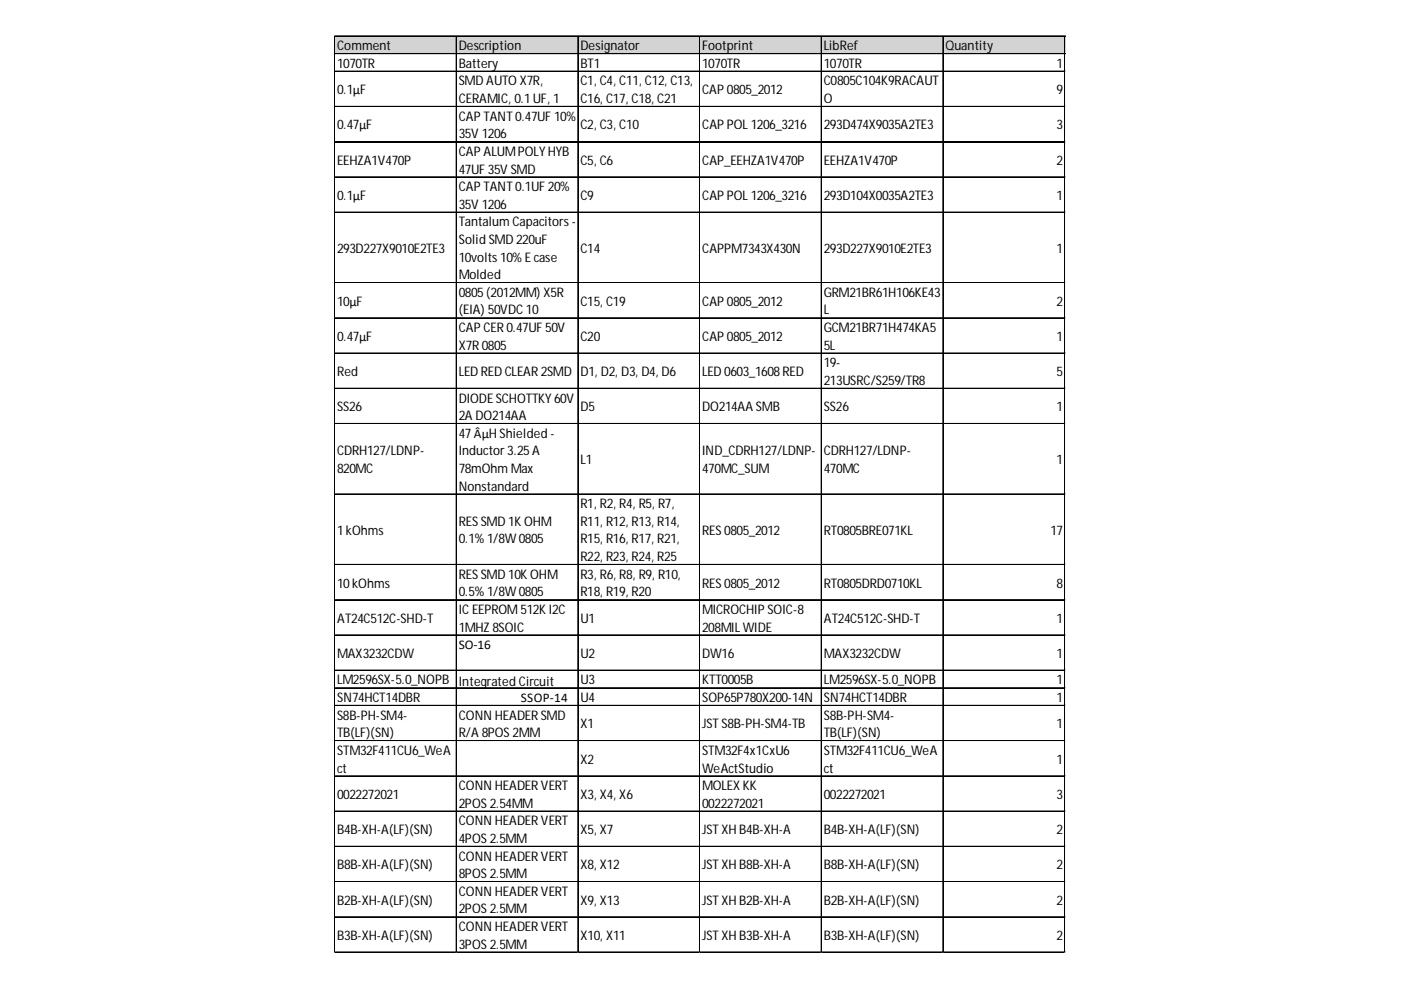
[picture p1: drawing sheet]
<svg xmlns="http://www.w3.org/2000/svg" width="297mm" height="210mm" viewBox="0 0 297 210" stroke-linecap="round" stroke-linejoin="round" font-family="sans-serif">
<defs><g id="words">
<g font-size="2.8">
<text x="71.5" y="10.6">Comment</text>
<text x="97.3" y="10.6">Description</text>
<text x="123.1" y="10.6">Designator</text>
<text x="148.9" y="10.6">Footprint</text>
<text x="174.7" y="10.6">LibRef</text>
<text x="200.5" y="10.6">Quantity</text>
<text x="71.5" y="14.4">1070TR</text>
<text x="97.3" y="14.4">Battery</text>
<text x="123.1" y="14.4">BT1</text>
<text x="148.9" y="14.4">1070TR</text>
<text x="174.7" y="14.4">1070TR</text>
<text x="224" y="14.4">1</text>
<text x="71.5" y="20">0.1µF</text>
<text x="97.3" y="18.1">SMD AUTO X7R,</text>
<text x="97.3" y="21.8">CERAMIC, 0.1 UF, 1</text>
<text x="123.1" y="18.1">C1, C4, C11, C12, C13,</text>
<text x="123.1" y="21.8">C16, C17, C18, C21</text>
<text x="148.9" y="20">CAP 0805_2012</text>
<text x="174.7" y="18.1">C0805C104K9RACAUT</text>
<text x="174.7" y="21.8">O</text>
<text x="224" y="20">9</text>
<text x="71.5" y="27.5">0.47µF</text>
<text x="97.3" y="25.6">CAP TANT 0.47UF 10%</text>
<text x="97.3" y="29.3">35V 1206</text>
<text x="123.1" y="27.5">C2, C3, C10</text>
<text x="148.9" y="27.5">CAP POL 1206_3216</text>
<text x="174.7" y="27.5">293D474X9035A2TE3</text>
<text x="224" y="27.5">3</text>
<text x="71.5" y="34.9">EEHZA1V470P</text>
<text x="97.3" y="33.1">CAP ALUM POLY HYB</text>
<text x="123.1" y="34.9">C5, C6</text>
<text x="148.9" y="34.9">CAP_EEHZA1V470P</text>
<text x="174.7" y="34.9">EEHZA1V470P</text>
<text x="224" y="34.9">2</text>
<text x="97.3" y="36.8">47UF 35V SMD</text>
<text x="97.3" y="40.5">CAP TANT 0.1UF 20%</text>
<text x="71.5" y="42.4">0.1µF</text>
<text x="97.3" y="44.3">35V 1206</text>
<text x="97.3" y="48">Tantalum Capacitors -</text>
<text x="123.1" y="42.4">C9</text>
<text x="148.9" y="42.4">CAP POL 1206_3216</text>
<text x="174.7" y="42.4">293D104X0035A2TE3</text>
<text x="224" y="42.4">1</text>
<text x="71.5" y="53.6">293D227X9010E2TE3</text>
<text x="97.3" y="51.7">Solid SMD 220uF</text>
<text x="123.1" y="53.6">C14</text>
<text x="148.9" y="53.6">CAPPM7343X430N</text>
<text x="174.7" y="53.6">293D227X9010E2TE3</text>
<text x="224" y="53.6">1</text>
<text x="97.3" y="55.5">10volts 10% E case</text>
<text x="97.3" y="59.2">Molded</text>
<text x="71.5" y="64.8">10µF</text>
<text x="97.3" y="62.9">0805 (2012MM) X5R</text>
<text x="123.1" y="64.8">C15, C19</text>
<text x="148.9" y="64.8">CAP 0805_2012</text>
<text x="174.7" y="62.9">GRM21BR61H106KE43</text>
<text x="224" y="64.8">2</text>
<text x="97.3" y="66.7">(EIA) 50VDC 10</text>
<text x="97.3" y="70.4">CAP CER 0.47UF 50V</text>
<text x="174.7" y="66.7">L</text>
<text x="174.7" y="70.4">GCM21BR71H474KA5</text>
<text x="71.5" y="72.3">0.47µF</text>
<text x="97.3" y="74.1">X7R 0805</text>
<text x="123.1" y="72.3">C20</text>
<text x="148.9" y="72.3">CAP 0805_2012</text>
<text x="174.7" y="74.1">5L</text>
<text x="174.7" y="77.9">19-</text>
<text x="224" y="72.3">1</text>
<text x="71.5" y="79.7">Red</text>
<text x="97.3" y="79.7">LED RED CLEAR 2SMD D1, D2, D3, D4, D6</text>
<text x="148.9" y="79.7">LED 0603_1608RED</text>
<text x="174.7" y="81.6">213USRC/S259/TR8</text>
<text x="224" y="79.7">5</text>
<text x="71.5" y="87.2">SS26</text>
<text x="97.3" y="85.3">DIODE SCHOTTKY 60V</text>
<text x="97.3" y="89.1">2A DO214AA</text>
<text x="123.1" y="87.2">D5</text>
<text x="148.9" y="87.2">DO214AA SMB</text>
<text x="174.7" y="87.2">SS26</text>
<text x="224" y="87.2">1</text>
<text x="97.3" y="92.8">47ÂµH Shielded -</text>
<text x="71.5" y="96.6">CDRH127/LDNP-</text>
<text x="71.5" y="100.3">820MC</text>
<text x="97.3" y="96.6">Inductor 3.25 A</text>
<text x="97.3" y="100.3">78mOhm Max</text>
<text x="123.1" y="98.4">L1</text>
<text x="148.9" y="96.6">IND_CDRH127/LDNP-</text>
<text x="148.9" y="100.3">470MC_SUM</text>
<text x="174.7" y="96.6">CDRH127/LDNP-</text>
<text x="174.7" y="100.3">470MC</text>
<text x="224" y="98.4">1</text>
<text x="97.3" y="104">Nonstandard</text>
<text x="123.1" y="107.8">R1, R2, R4, R5, R7,</text>
<text x="71.5" y="113.4">1 kOhms</text>
<text x="97.3" y="111.5">RES SMD 1K OHM</text>
<text x="123.1" y="111.5">R11, R12, R13, R14,</text>
<text x="148.9" y="113.4">RES 0805_2012</text>
<text x="174.7" y="113.4">RT0805BRE071KL</text>
<text x="222.7" y="113.4">17</text>
<text x="97.3" y="115.2">0.1% 1/8W 0805</text>
<text x="123.1" y="115.2">R15, R16, R17, R21,</text>
<text x="123.1" y="119">R22, R23, R24, R25</text>
<text x="71.5" y="124.6">10 kOhms</text>
<text x="97.3" y="122.7">RES SMD 10K OHM</text>
<text x="123.1" y="122.7">R3, R6, R8, R9, R10,</text>
<text x="148.9" y="124.6">RES 0805_2012</text>
<text x="174.7" y="124.6">RT0805DRD0710KL</text>
<text x="224" y="124.6">8</text>
<text x="97.3" y="126.4">0.5% 1/8W 0805</text>
<text x="97.3" y="130.2">IC EEPROM 512K I2C</text>
<text x="123.1" y="126.4">R18, R19, R20</text>
<text x="148.9" y="130.2">MICROCHIP SOIC-8</text>
<text x="71.5" y="132">AT24C512C-SHD-T</text>
<text x="97.3" y="137.6">SO-16</text>
<text x="97.3" y="133.9">1MHZ 8SOIC</text>
<text x="123.1" y="132">U1</text>
<text x="148.9" y="133.9">208MIL WIDE</text>
<text x="174.7" y="132">AT24C512C-SHD-T</text>
<text x="224" y="132">1</text>
<text x="71.5" y="139.5">MAX3232CDW</text>
<text x="123.1" y="139.5">U2</text>
<text x="148.9" y="139.5">DW16</text>
<text x="174.7" y="139.5">MAX3232CDW</text>
<text x="224" y="139.5">1</text>
<text x="71.5" y="145.1">LM2596SX-5.0_NOPB</text>
<text x="71.5" y="148.8">SN74HCT14DBR</text>
<text x="97.3" y="145.4">Integrated Circuit</text>
<text x="110.4" y="148.8">SSOP-14</text>
<text x="123.1" y="145.1">U3</text>
<text x="123.1" y="148.8">U4</text>
<text x="148.9" y="145.1">KTT0005B</text>
<text x="148.9" y="148.8">SOP65P780X200-14N</text>
<text x="174.7" y="145.1">LM2596SX-5.0_NOPB</text>
<text x="174.7" y="148.8">SN74HCT14DBR</text>
<text x="224" y="145.1">1</text>
<text x="224" y="148.8">1</text>
<text x="71.5" y="152.6">S8B-PH-SM4-</text>
<text x="97.3" y="152.6">CONN HEADER SMD</text>
<text x="123.1" y="154.5">X1</text>
<text x="148.9" y="154.5">JST S8B-PH-SM4-TB</text>
<text x="174.7" y="152.6">S8B-PH-SM4-</text>
<text x="224" y="154.5">1</text>
<text x="71.5" y="156.3">TB(LF)(SN)</text>
<text x="71.5" y="160.1">STM32F411CU6_WeA</text>
<text x="97.3" y="156.3">R/A 8POS 2MM</text>
<text x="123.1" y="161.9">X2</text>
<text x="148.9" y="160.1">STM32F4x1CxU6</text>
<text x="174.7" y="156.3">TB(LF)(SN)</text>
<text x="174.7" y="160.1">STM32F411CU6_WeA</text>
<text x="224" y="161.9">1</text>
<text x="71.5" y="163.8">ct</text>
<text x="97.3" y="167.5">CONN HEADER VERT</text>
<text x="148.9" y="167.5">MOLEX KK</text>
<text x="148.9" y="163.8">WeActStudio</text>
<text x="174.7" y="163.8">ct</text>
<text x="71.5" y="169.4">0022272021</text>
<text x="97.3" y="171.3">2POS 2.54MM</text>
<text x="123.1" y="169.4">X3, X4, X6</text>
<text x="148.9" y="171.3">0022272021</text>
<text x="174.7" y="169.4">0022272021</text>
<text x="224" y="169.4">3</text>
<text x="71.5" y="176.9">B4B-XH-A(LF)(SN)</text>
<text x="97.3" y="175">CONN HEADER VERT</text>
<text x="97.3" y="178.7">4POS 2.5MM</text>
<text x="123.1" y="176.9">X5, X7</text>
<text x="148.9" y="176.9">JST XH B4B-XH-A</text>
<text x="174.7" y="176.9">B4B-XH-A(LF)(SN)</text>
<text x="224" y="176.9">2</text>
<text x="71.5" y="184.3">B8B-XH-A(LF)(SN)</text>
<text x="97.3" y="182.5">CONN HEADER VERT</text>
<text x="123.1" y="184.3">X8, X12</text>
<text x="148.9" y="184.3">JST XH B8B-XH-A</text>
<text x="174.7" y="184.3">B8B-XH-A(LF)(SN)</text>
<text x="224" y="184.3">2</text>
<text x="71.5" y="191.8">B2B-XH-A(LF)(SN)</text>
<text x="97.3" y="186.2">8POS 2.5MM</text>
<text x="97.3" y="189.9">CONN HEADER VERT</text>
<text x="123.1" y="191.8">X9, X13</text>
<text x="148.9" y="191.8">JST XH B2B-XH-A</text>
<text x="174.7" y="191.8">B2B-XH-A(LF)(SN)</text>
<text x="224" y="191.8">2</text>
<text x="97.3" y="193.7">2POS 2.5MM</text>
<text x="97.3" y="197.4">CONN HEADER VERT</text>
<text x="71.5" y="199.3">B3B-XH-A(LF)(SN)</text>
<text x="97.3" y="201.1">3POS 2.5MM</text>
<text x="123.1" y="199.3">X10, X11</text>
<text x="148.9" y="199.3">JST XH B3B-XH-A</text>
<text x="174.7" y="199.3">B3B-XH-A(LF)(SN)</text>
<text x="224" y="199.3">2</text>
</g>
</g></defs>
<path d="M71 7.7h154.9v3.8h-154.9z" fill="#d3d3d3"/>
<g fill="none" stroke="#000" stroke-width=".21">
<path d="M70.9 7.6v194.4M71 7.6v194.4M71.1 7.7h154.8M71.1 11.4h154.8M71.1 15.2h154.8M71.1 7.6h154.8M71.1 11.3h154.8M71.1 15.1h154.8M96.7 7.8v194.2M96.8 7.8v194.2M122.5 7.8v194.2M122.6 7.8v194.2"/>
<path d="M148.3 7.8v194.2M148.4 7.8v194.2M174.1 7.8v194.2M174.2 7.8v194.2M199.9 7.8v194.2M200 7.8v194.2M225.7 7.8v194.2M225.8 7.8v194.2M71.1 22.6h154.8M71.1 30.1h154.8M71.1 37.6h154.8M71.1 22.5h154.8"/>
<path d="M71.1 30h154.8M71.1 37.5h154.8M71.1 45h154.8M71.1 60h154.8M71.1 59.9h154.8M71.1 67.5h154.8M71.1 74.9h154.8M71.1 67.4h154.8M71.1 74.8h154.8M71.1 82.4h154.8M71.1 89.9h154.8M71.1 82.3h154.8"/>
<path d="M71.1 89.8h154.8M71.1 104.8h154.8M71.1 119.8h154.8M71.1 104.7h154.8M71.1 119.7h154.8M71.1 127.2h154.8M71.1 134.7h154.8M71.1 127.1h154.8M71.1 134.6h154.8M71.1 142.2h154.8M71.1 145.9h154.8M71.1 149.6h154.8"/>
<path d="M71.1 157.1h154.8M71.1 142.1h154.8M71.1 145.8h154.8M71.1 149.5h154.8M71.1 157h154.8M71.1 164.6h154.8M71.1 172h154.8M71.1 179.5h154.8M71.1 164.5h154.8M71.1 179.4h154.8M71.1 187h154.8M71.1 194.5h154.8"/>
<path d="M71.1 186.9h154.8M71.1 194.4h154.8M71.1 201.9h154.8M71.1 201.8h154.8"/>
</g>
<path d="M70.9 202v.1" fill="none" stroke="#d4d4d4" stroke-width=".21"/>
<path d="M70.9 202l.2 .1z" fill="#d4d4d4"/>
<path d="M96.7 202v.1" fill="none" stroke="#d4d4d4" stroke-width=".21"/>
<path d="M96.7 202l.2 .1z" fill="#d4d4d4"/>
<path d="M122.5 202v.1" fill="none" stroke="#d4d4d4" stroke-width=".21"/>
<path d="M122.5 202l.2 .1z" fill="#d4d4d4"/>
<path d="M148.3 202v.1" fill="none" stroke="#d4d4d4" stroke-width=".21"/>
<path d="M148.3 202l.2 .1z" fill="#d4d4d4"/>
<path d="M174.1 202v.1" fill="none" stroke="#d4d4d4" stroke-width=".21"/>
<path d="M174.1 202l.2 .1z" fill="#d4d4d4"/>
<path d="M199.9 202v.1" fill="none" stroke="#d4d4d4" stroke-width=".21"/>
<path d="M199.9 202l.2 .1z" fill="#d4d4d4"/>
<path d="M225.7 202v.1" fill="none" stroke="#d4d4d4" stroke-width=".21"/>
<path d="M225.7 202l.2 .1z" fill="#d4d4d4"/>
<path d="M225.9 15.1h.1" fill="none" stroke="#d4d4d4" stroke-width=".21"/>
<path d="M225.9 15.1v.2z" fill="#d4d4d4"/>
<path d="M225.9 22.5h.1" fill="none" stroke="#d4d4d4" stroke-width=".21"/>
<path d="M225.9 22.5v.2z" fill="#d4d4d4"/>
<path d="M225.9 30h.1" fill="none" stroke="#d4d4d4" stroke-width=".21"/>
<path d="M225.9 30v.2z" fill="#d4d4d4"/>
<path d="M225.9 37.5h.1" fill="none" stroke="#d4d4d4" stroke-width=".21"/>
<path d="M225.9 37.5v.2z" fill="#d4d4d4"/>
<path d="M225.9 45h.1" fill="none" stroke="#d4d4d4" stroke-width=".21"/>
<path d="M225.9 45v.1z" fill="#d4d4d4"/>
<path d="M225.9 59.9h.1" fill="none" stroke="#d4d4d4" stroke-width=".21"/>
<path d="M225.9 59.9v.2z" fill="#d4d4d4"/>
<path d="M225.9 67.4h.1" fill="none" stroke="#d4d4d4" stroke-width=".21"/>
<path d="M225.9 67.4v.2z" fill="#d4d4d4"/>
<path d="M225.9 74.8h.1" fill="none" stroke="#d4d4d4" stroke-width=".21"/>
<path d="M225.9 74.8v.2z" fill="#d4d4d4"/>
<path d="M225.9 82.3h.1" fill="none" stroke="#d4d4d4" stroke-width=".21"/>
<path d="M225.9 82.3v.2z" fill="#d4d4d4"/>
<path d="M225.9 89.8h.1" fill="none" stroke="#d4d4d4" stroke-width=".21"/>
<path d="M225.9 89.8v.2z" fill="#d4d4d4"/>
<path d="M225.9 104.7h.1" fill="none" stroke="#d4d4d4" stroke-width=".21"/>
<path d="M225.9 104.7v.2z" fill="#d4d4d4"/>
<path d="M225.9 119.7h.1" fill="none" stroke="#d4d4d4" stroke-width=".21"/>
<path d="M225.9 119.7v.1z" fill="#d4d4d4"/>
<path d="M225.9 127.1h.1" fill="none" stroke="#d4d4d4" stroke-width=".21"/>
<path d="M225.9 127.1v.2z" fill="#d4d4d4"/>
<path d="M225.9 134.6h.1" fill="none" stroke="#d4d4d4" stroke-width=".21"/>
<path d="M225.9 134.6v.2z" fill="#d4d4d4"/>
<path d="M225.9 142.1h.1" fill="none" stroke="#d4d4d4" stroke-width=".21"/>
<path d="M225.9 142.1v.2z" fill="#d4d4d4"/>
<path d="M225.9 145.8h.1" fill="none" stroke="#d4d4d4" stroke-width=".21"/>
<path d="M225.9 145.8v.2z" fill="#d4d4d4"/>
<path d="M225.9 149.5h.1" fill="none" stroke="#d4d4d4" stroke-width=".21"/>
<path d="M225.9 149.5v.2z" fill="#d4d4d4"/>
<path d="M225.9 157h.1" fill="none" stroke="#d4d4d4" stroke-width=".21"/>
<path d="M225.9 157v.2z" fill="#d4d4d4"/>
<path d="M225.9 164.5h.1" fill="none" stroke="#d4d4d4" stroke-width=".21"/>
<path d="M225.9 164.5v.2z" fill="#d4d4d4"/>
<path d="M225.9 172h.1" fill="none" stroke="#d4d4d4" stroke-width=".21"/>
<path d="M225.9 172v.1z" fill="#d4d4d4"/>
<path d="M225.9 179.4h.1" fill="none" stroke="#d4d4d4" stroke-width=".21"/>
<path d="M225.9 179.4v.2z" fill="#d4d4d4"/>
<path d="M225.9 186.9h.1" fill="none" stroke="#d4d4d4" stroke-width=".21"/>
<path d="M225.9 186.9v.2z" fill="#d4d4d4"/>
<path d="M225.9 194.4h.1" fill="none" stroke="#d4d4d4" stroke-width=".21"/>
<path d="M225.9 194.4v.2z" fill="#d4d4d4"/>
<path d="M225.9 201.8h.1" fill="none" stroke="#d4d4d4" stroke-width=".21"/>
<path d="M225.9 201.8v.2z" fill="#d4d4d4"/>
<use href="#words"/>
</svg>
